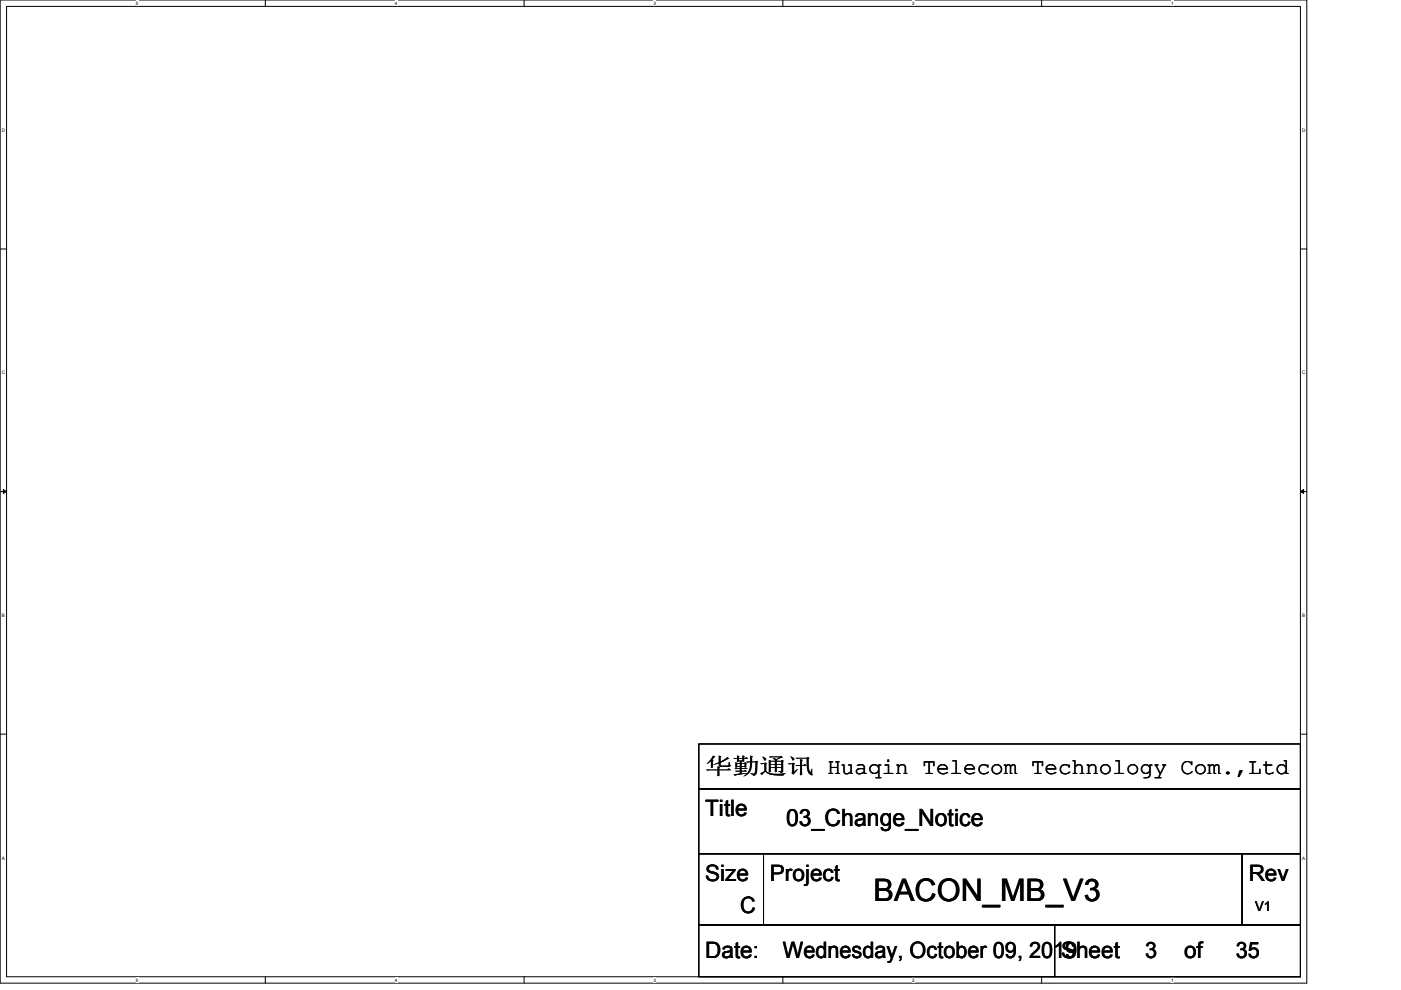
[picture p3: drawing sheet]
<svg xmlns="http://www.w3.org/2000/svg" width="297mm" height="210mm" viewBox="0 0 297 210" stroke-linecap="round" stroke-linejoin="round" font-family="sans-serif">
<defs><g id="words">
<text font-size="6.6" x="185.2" y="191.1">BACON_MB_V3</text>
<text font-size="5" x="166.7" y="175.2">03_Change_Notice</text>
<g font-size="4.8">
<text x="149.5" y="164.2">华华华华 Huaqin Telecom Technology Com.,Ltd</text>
<text x="149.5" y="173">Title</text>
<text x="149.5" y="186.7">Size</text>
<text x="163.2" y="186.7">Project</text>
<text x="264.7" y="186.7">Rev</text>
<text x="156.9" y="193.5">C</text>
<text x="149.5" y="203.2">Date:</text>
<text x="166" y="203.2">Wednesday, October 09, 2019</text>
<text x="225" y="203.2">Sheet</text>
<text x="242.8" y="203.2">3</text>
<text x="251" y="203.2">of</text>
<text x="262" y="203.2">35</text>
</g>
<text font-size="2.9" x="266.1" y="193.2">V1</text>
<g font-size="1">
<text x="28.8" y="1">5</text>
<text x="83.7" y="1">4</text>
<text x="138.6" y="1">3</text>
<text x="193.4" y="1">2</text>
<text x="248.3" y="1">1</text>
<text x=".4" y="27.9">D</text>
<text x="276.1" y="27.9">D</text>
<text x=".4" y="79.4">C</text>
<text x="276.1" y="79.4">C</text>
<text x=".4" y="130.8">B</text>
<text x="276.1" y="130.8">B</text>
<text x=".4" y="182.2">A</text>
<text x="276.1" y="182.2">A</text>
<text x="28.8" y="208.1">5</text>
<text x="83.7" y="208.1">4</text>
<text x="138.6" y="208.1">3</text>
<text x="193.4" y="208.1">2</text>
<text x="248.3" y="208.1">1</text>
</g>
</g></defs>
<path d="M0 0h277.1v208.4h-277.1zM1.4 1.4h274.3v205.7h-274.3z" fill="none" stroke="#000" stroke-width=".21"/>
<g fill="#fff">
<path d="M28.8 .1h.6v1.1h-.6z"/>
<path d="M28.8 207.2h.6v1.1h-.6z"/>
</g>
<path d="M56.3 0v1.4M56.3 207.1v1.3" fill="none" stroke="#000" stroke-width=".21"/>
<g fill="#fff">
<path d="M83.7 .1h.5v1.1h-.5z"/>
<path d="M83.7 207.2h.5v1.1h-.5z"/>
</g>
<path d="M111.1 0v1.4M111.1 207.1v1.3" fill="none" stroke="#000" stroke-width=".21"/>
<g fill="#fff">
<path d="M138.6 .1h.5v1.1h-.5z"/>
<path d="M138.6 207.2h.5v1.1h-.5z"/>
</g>
<path d="M166 0v1.4M166 207.1v1.3" fill="none" stroke="#000" stroke-width=".21"/>
<g fill="#fff">
<path d="M193.4 .1h.6v1.1h-.6z"/>
<path d="M193.4 207.2h.6v1.1h-.6z"/>
</g>
<path d="M220.8 0v1.4M220.8 207.1v1.3" fill="none" stroke="#000" stroke-width=".21"/>
<g fill="#fff">
<path d="M248.3 .1h.5v1.1h-.5z"/>
<path d="M248.3 207.2h.5v1.1h-.5z"/>
<path d="M.4 27.1h.7v1.1h-.7z"/>
<path d="M276.1 27.1h.7v1.1h-.7z"/>
<path d="M.4 78.5h.7v1.1h-.7z"/>
<path d="M276.1 78.5h.7v1.1h-.7z"/>
</g>
<path d="M0 52.8h1.4M275.7 52.8h1.4" fill="none" stroke="#000" stroke-width=".21"/>
<g fill="#fff">
<path d="M.4 129.9h.6v1.1h-.6z"/>
<path d="M276.1 129.9h.6v1.1h-.6z"/>
</g>
<path d="M0 104.2h1.4M.7 103.8l.7 .4-.7 .4zM275.7 104.2l.7-.4v.8zM275.7 104.2h1.4" fill="none" stroke="#000" stroke-width=".21"/>
<path d="M.7 103.8l.7 .4-.7 .4zM275.7 104.2l.7-.4v.8z" fill="#000"/>
<g fill="#fff">
<path d="M.4 181.4h.6v1.1h-.6z"/>
<path d="M276.1 181.4h.6v1.1h-.6z"/>
</g>
<path d="M0 155.7h1.4M148.2 157.7h127.5v9.6h-127.5zM275.7 155.7h1.4M148.2 167.3h127.5v13.7h-127.5zM148.2 181h13.7v15.1h-13.7zM148.2 196.1h75.4v11h-75.4zM161.9 181h101.5v15.1h-101.5zM223.6 196.1h52.1v11h-52.1zM263.4 181h12.3v15.1h-12.3z" fill="none" stroke="#000" stroke-width=".21"/>
<use href="#words"/>
</svg>
